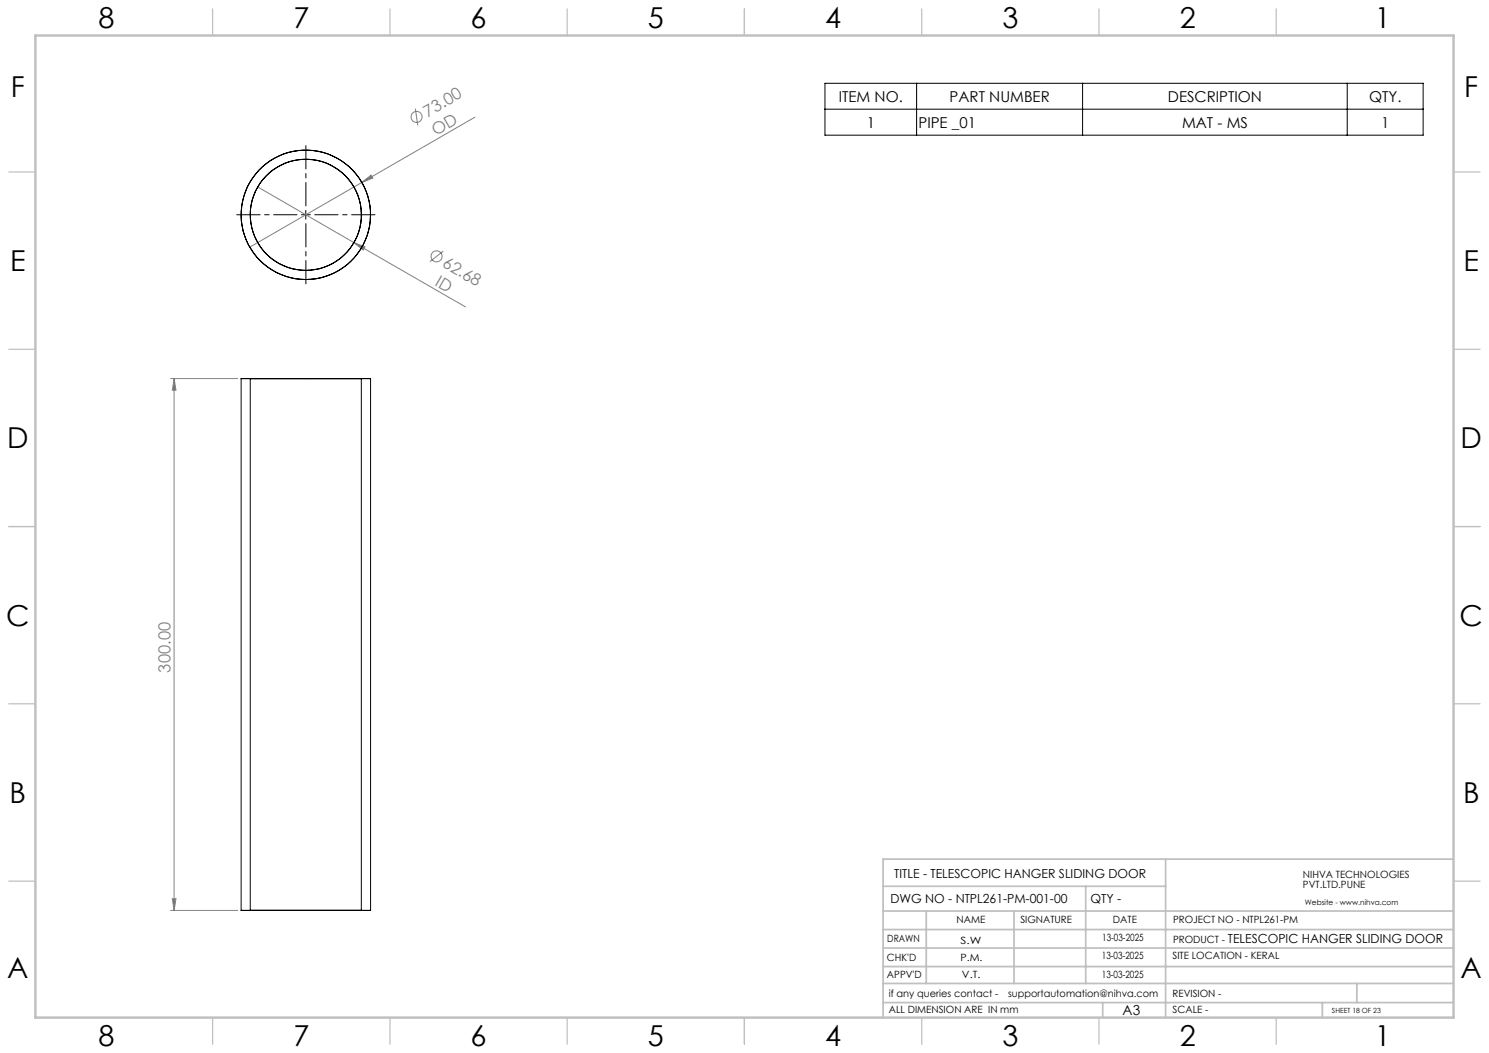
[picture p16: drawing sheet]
<svg xmlns="http://www.w3.org/2000/svg" width="420mm" height="297mm" viewBox="0 0 420 297" stroke-linecap="round" stroke-linejoin="round" font-family="sans-serif">
<defs><g id="words">
<g font-size="8.1">
<text x="27.8" y="8">8</text>
<text x="82.8" y="8">7</text>
<text x="132.8" y="8">6</text>
<text x="182.8" y="8">5</text>
<text x="232.8" y="8">4</text>
<text x="282.8" y="8">3</text>
<text x="332.8" y="8">2</text>
<text x="387.8" y="8">1</text>
<text x="3" y="27.2">F</text>
<text x="413" y="27.2">F</text>
<text x="2.8" y="76.5">E</text>
<text x="412.8" y="76.5">E</text>
<text x="2" y="126.5">D</text>
<text x="412" y="126.5">D</text>
<text x="1.7" y="176.5">C</text>
<text x="411.7" y="176.5">C</text>
<text x="2.7" y="226.5">B</text>
<text x="412.7" y="226.5">B</text>
<text x="2" y="275.7">A</text>
<text x="412" y="275.7">A</text>
<text x="27.8" y="295">8</text>
<text x="82.8" y="295">7</text>
<text x="132.8" y="295">6</text>
<text x="182.8" y="295">5</text>
<text x="232.8" y="295">4</text>
<text x="282.8" y="295">3</text>
<text x="332.8" y="295">2</text>
<text x="387.8" y="295">1</text>
</g>
<g font-size="4.7" fill="#808080">
<text x="120.6" y="33.2" transform="rotate(-30 120.6 33.2)">73.00</text>
<text x="122.9" y="38.3" transform="rotate(-30 122.9 38.3)">OD</text>
<text x="124.5" y="75.1" transform="rotate(30 124.5 75.1)">62.68</text>
<text x="122.5" y="80.4" transform="rotate(30 122.5 80.4)">ID</text>
<text x="48.1" y="189.7" transform="rotate(-90 48.1 189.7)">300.00</text>
</g>
<g font-size="4.2">
<text x="236.6" y="28.6">ITEM NO.</text>
<text x="267.9" y="28.6">PART NUMBER</text>
<text x="329.4" y="28.6">DESCRIPTION</text>
<text x="386.2" y="28.6">QTY.</text>
<text x="244.5" y="36">1</text>
<text x="259.1" y="36">PIPE _01</text>
<text x="333.4" y="36">MAT - MS</text>
<text x="389.6" y="36">1</text>
</g>
<text font-size="3.9" x="316.7" y="286.4">A3</text>
<g font-size="3.5">
<text x="252.2" y="247.7">TITLE - TELESCOPIC HANGER SLIDING DOOR</text>
<text x="251.2" y="254.8">DWG NO - NTPL261-PM-001-00</text>
<text x="307.6" y="254.8">QTY -</text>
<text x="346.3" y="266.1">TELESCOPIC HANGER SLIDING DOOR</text>
</g>
<g font-size="2.8">
<text x="367.5" y="247.7">NIHVA TECHNOLOGIES</text>
<text x="367.5" y="250.5">PVT.LTD.PUNE</text>
<text x="269.8" y="260.4">NAME</text>
<text x="287.8" y="260.4">SIGNATURE</text>
<text x="313.9" y="260.5">DATE</text>
<text x="330.9" y="260.5">PROJECT NO - NTPL261-PM</text>
<text x="250.3" y="265.7">DRAWN</text>
<text x="270.9" y="266.1">S.W</text>
<text x="310.9" y="265.5">13-03-2025</text>
<text x="330.9" y="266.1">PRODUCT -</text>
<text x="250.2" y="271.1">CHK'D</text>
<text x="250.2" y="275.8">APPV'D</text>
<text x="270.9" y="271.1">P.M.</text>
<text x="271.3" y="275.8">V.T.</text>
<text x="310.8" y="270.6">13-03-2025</text>
<text x="310.8" y="275.8">13-03-2025</text>
<text x="330.7" y="270.6">SITE LOCATION - KERAL</text>
<text x="250.7" y="281.1">if any queries contact -</text>
<text x="284.3" y="281.1">supportautomation@nihva.com</text>
<text x="330.7" y="281.1">REVISION -</text>
<text x="250.7" y="285.6">ALL DIMENSION ARE IN mm</text>
<text x="330.7" y="285.6">SCALE -</text>
</g>
<text font-size="2.1" x="368.1" y="255.1">Website - www.nihva.com</text>
<text font-size="2" x="375.7" y="285.6">SHEET 18 OF 23</text>
</g></defs>
<g fill="none" stroke="#808080" stroke-width=".28">
<path d="M117.2 30.6l.6 4.7M133.9 33.1l-31.8 18.4M72.7 52.7l58.6 33.9M102.1 51.5l2.6-2.1 .5 .8zM102.1 51.5l-31.7 18.2M99.8 68.4l3.1 1.2-.5 .9zM125 70.8l-3.8 3M48.1 106.8h18.9M49.1 106.8l.5 3.3h-1zM49.1 106.8v150M48.1 256.8h18.9M48.6 253.5h1l-.5 3.3z"/>
<circle cx="117.5" cy="33" r="1.56"/>
<circle cx="123.1" cy="72.3" r="1.55"/>
</g>
<path d="M232.7 23.5h168.7v14.6h-168.7zM232.7 30.8h168.7M258.6 23.5v14.6M305.4 23.5v14.6M380 23.5v14.6M86.3 59.3v2.5M85 60.6h2.5" fill="none" stroke="#000" stroke-width=".28"/>
<path d="M86.3 58.1v-17M83.8 60.6h-17M86.3 63.1v17M88.8 60.6h17" fill="none" stroke="#000" stroke-width=".28" stroke-dasharray="15.2 1.3 1.3 1.3" stroke-dashoffset="8.6"/>
<g fill="none" stroke="#c0c0c0" stroke-width=".35">
<path d="M60 2.5v7.5M110 2.5v7.5M160 2.5v7.5M210 2.5v7.5M260 2.5v7.5M310 2.5v7.5M360 2.5v7.5M2.5 48.5h7.5M410 48.5h7.5M2.5 98.5h7.5M410 98.5h7.5M2.5 148.5h7.5"/>
<path d="M410 148.5h7.5M2.5 198.5h7.5M410 198.5h7.5M2.5 248.5h7.5M410 248.5h7.5M60 287v7.5M110 287v7.5M160 287v7.5M210 287v7.5M260 287v7.5M310 287v7.5M360 287v7.5"/>
</g>
<g fill="none" stroke="#c0c0c0" stroke-width=".5">
<path d="M249.1 257h160.9M249.1 250h79.7M261.3 257v20.4M286 257v20.4M306.2 250v27.4M328.8 242.3v44.7M410 242.3h-160.9v44.7M249.1 272.6h160.9M249.1 267.4h160.9M249.1 262.2h160.9M249.1 277.4h160.9M382.7 277.4v5.4"/>
<path d="M249.1 282.8h160.9M311 282.8v4.2M373 282.8v4.2"/>
</g>
<path d="M10 10h400v277h-400z" fill="none" stroke="#c0c0c0" stroke-width=".7"/>
<g fill="#808080">
<path d="M102.1 51.5l2.6-2.1 .5 .8z"/>
<path d="M99.8 68.4l3.1 1.2-.5 .9z"/>
<path d="M49.1 106.8l.5 3.3h-1zM48.6 253.5h1l-.5 3.3z"/>
</g>
<g fill="none" stroke="#000" stroke-width=".28">
<path d="M68 106.8h36.5zM68 106.8v150M70.6 106.8h31.3zM70.6 106.8v150M101.9 106.8v150M104.5 106.8v150M68 256.8h36.5zM70.6 256.8h31.3z"/>
<circle cx="86.3" cy="60.6" r="18.2"/>
<circle cx="86.3" cy="60.6" r="15.7"/>
</g>
<use href="#words"/>
</svg>
